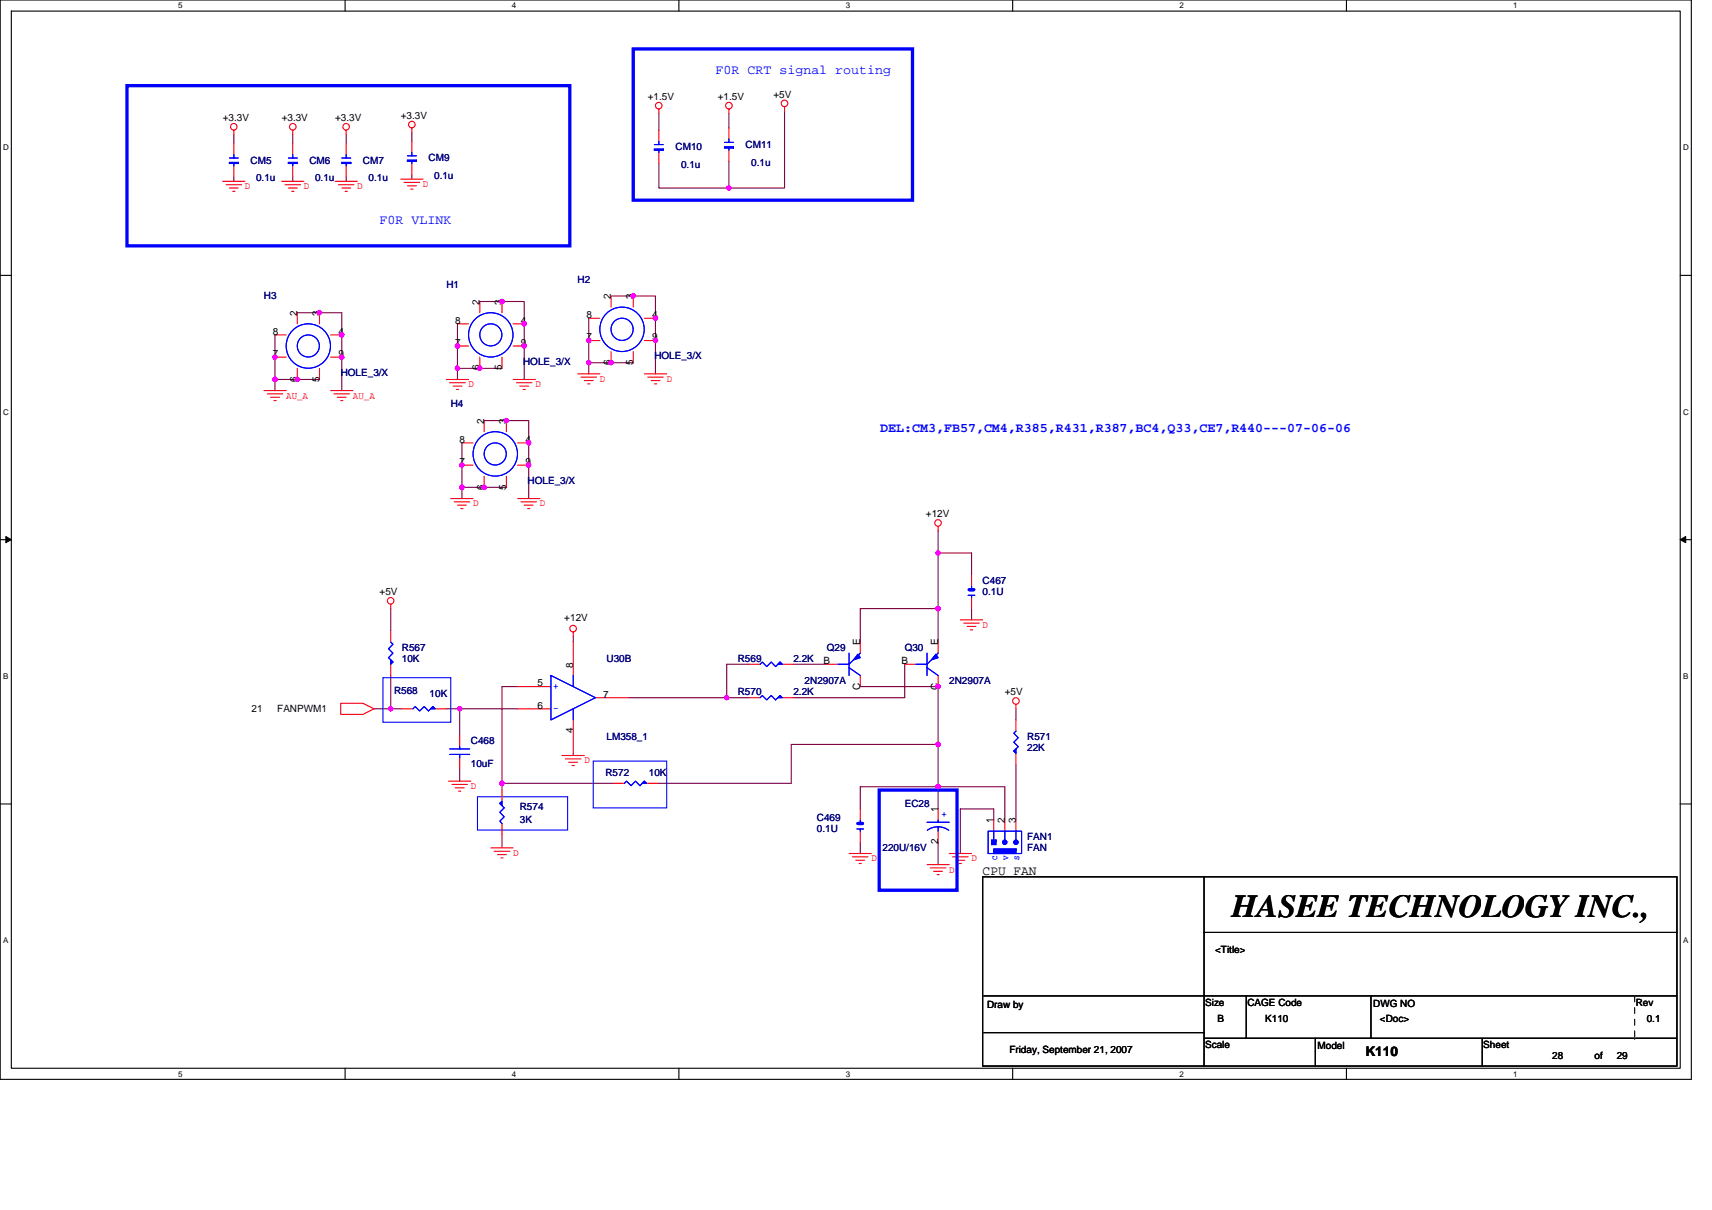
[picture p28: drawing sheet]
<svg xmlns="http://www.w3.org/2000/svg" width="297mm" height="210mm" viewBox="0 0 297 210" stroke-linecap="round" stroke-linejoin="round" font-family="sans-serif">
<defs><g id="words">
<text font-size="5.6" x="213.7" y="159">HASEE TECHNOLOGY INC.,</text>
<g font-size="2.3" fill="#00f">
<text x="124.2" y="12.8">F0R CRT signal routing</text>
<text x="65.9" y="38.9">F0R VLINK</text>
<text x="152.7" y="74.9">DEL:CM3,FB57,CM4,R385,R431,R387,BC4,Q33,CE7,R440---07-06-06</text>
</g>
<g font-size="2.3">
<text x="170.5" y="151.8">CPU FAN</text>
<text x="236.9" y="183.2">K110</text>
</g>
<g font-size="1.7">
<text x="112.4" y="17.4">+1.5V</text>
<text x="124.5" y="17.4">+1.5V</text>
<text x="134.2" y="17">+5V</text>
<text x="38.6" y="21">+3.3V</text>
<text x="48.9" y="21">+3.3V</text>
<text x="58.1" y="21">+3.3V</text>
<text x="69.5" y="20.7">+3.3V</text>
<text x="83.2" y="52.9" transform="rotate(-90 83.2 52.9)">2</text>
<text x="87.1" y="52.9" transform="rotate(-90 87.1 52.9)">3</text>
<text x="106" y="51.9" transform="rotate(-90 106 51.9)">2</text>
<text x="109.9" y="51.9" transform="rotate(-90 109.9 51.9)">3</text>
<text x="47.3" y="58.1">8</text>
<text x="51.6" y="54.8" transform="rotate(-90 51.6 54.8)">2</text>
<text x="55.4" y="54.8" transform="rotate(-90 55.4 54.8)">3</text>
<text x="58.7" y="58.1">4</text>
<text x="79" y="56.2">8</text>
<text x="90.4" y="56.2">4</text>
<text x="101.7" y="55.2">8</text>
<text x="101.7" y="59.1">7</text>
<text x="113.2" y="55.2">4</text>
<text x="113.2" y="59.1">9</text>
<text x="47.3" y="61.9">7</text>
<text x="58.7" y="61.9">9</text>
<text x="79" y="60">7</text>
<text x="83.2" y="64.3" transform="rotate(-90 83.2 64.3)">6</text>
<text x="87.1" y="64.3" transform="rotate(-90 87.1 64.3)">5</text>
<text x="90.4" y="60">9</text>
<text x="106" y="63.3" transform="rotate(-90 106 63.3)">6</text>
<text x="109.9" y="63.3" transform="rotate(-90 109.9 63.3)">5</text>
<text x="51.6" y="66.2" transform="rotate(-90 51.6 66.2)">6</text>
<text x="55.4" y="66.2" transform="rotate(-90 55.4 66.2)">5</text>
<text x="79.8" y="76.8">8</text>
<text x="84" y="73.5" transform="rotate(-90 84 73.5)">2</text>
<text x="87.8" y="73.5" transform="rotate(-90 87.8 73.5)">3</text>
<text x="91.2" y="76.8">4</text>
<text x="79.8" y="80.7">7</text>
<text x="91.2" y="80.7">9</text>
<text x="84" y="84.9" transform="rotate(-90 84 84.9)">6</text>
<text x="87.8" y="84.9" transform="rotate(-90 87.8 84.9)">5</text>
<text x="160.7" y="89.8">+12V</text>
<text x="65.9" y="103.3">+5V</text>
<text x="97.9" y="107.7">+12V</text>
<text x="149.2" y="112" transform="rotate(-90 149.2 112)">E</text>
<text x="162.7" y="112" transform="rotate(-90 162.7 112)">E</text>
<text x="93.3" y="119.1">5</text>
<text x="99.4" y="115.8" transform="rotate(-90 99.4 115.8)">8</text>
<text x="142.9" y="115.2">B</text>
<text x="149.2" y="119.8" transform="rotate(-90 149.2 119.8)">C</text>
<text x="156.4" y="115.2">B</text>
<text x="162.7" y="119.8" transform="rotate(-90 162.7 119.8)">C</text>
<text x="43.7" y="123.5">21</text>
<text x="48.1" y="123.5">FANPWM1</text>
<text x="93.3" y="122.9">6</text>
<text x="104.7" y="121">7</text>
<text x="174.3" y="120.6">+5V</text>
<text x="99.4" y="127.2" transform="rotate(-90 99.4 127.2)">4</text>
<text x="162.7" y="140.9" transform="rotate(-90 162.7 140.9)">1</text>
<text x="172.4" y="142.8" transform="rotate(-90 172.4 142.8)">1</text>
<text x="174.3" y="142.8" transform="rotate(-90 174.3 142.8)">2</text>
<text x="176.3" y="142.8" transform="rotate(-90 176.3 142.8)">3</text>
<text x="162.7" y="146.5" transform="rotate(-90 162.7 146.5)">2</text>
<text x="210.8" y="165.2">&lt;Title&gt;</text>
<text x="171.3" y="174.9">Draw by</text>
<text x="209.1" y="174.5">Size</text>
<text x="211.2" y="177.2">B</text>
<text x="216.4" y="174.5">CAGE Code</text>
<text x="219.5" y="177.2">K110</text>
<text x="238.2" y="174.7">DWG NO</text>
<text x="239.4" y="177.2">&lt;Doc&gt;</text>
<text x="283.8" y="174.5">Rev</text>
<text x="285.7" y="177.2">0.1</text>
<text x="175.1" y="182.6">Friday, September 21, 2007</text>
<text x="209.1" y="181.8">Scale</text>
<text x="228.6" y="182">Model</text>
<text x="257.4" y="181.8">Sheet</text>
<text x="269.3" y="183.8">28</text>
<text x="276.7" y="183.8">of</text>
<text x="280.5" y="183.8">29</text>
</g>
<g font-size="1.7" fill="#000080">
<text x="43.5" y="28.4">CM5</text>
<text x="53.7" y="28.4">CM6</text>
<text x="63" y="28.4">CM7</text>
<text x="74.4" y="28">CM9</text>
<text x="117.2" y="26.1">CM10</text>
<text x="118.2" y="29.1">0.1u</text>
<text x="129.4" y="25.7">CM11</text>
<text x="130.3" y="28.8">0.1u</text>
<text x="44.4" y="31.5">0.1u</text>
<text x="54.7" y="31.5">0.1u</text>
<text x="63.9" y="31.5">0.1u</text>
<text x="75.3" y="31.1">0.1u</text>
<text x="45.8" y="51.9">H3</text>
<text x="77.4" y="50">H1</text>
<text x="100.2" y="49">H2</text>
<text x="59.1" y="65.2">HOLE_3/X</text>
<text x="90.8" y="63.3">HOLE_3/X</text>
<text x="113.5" y="62.4">HOLE_3/X</text>
<text x="78.2" y="70.7">H4</text>
<text x="91.5" y="84">HOLE_3/X</text>
<text x="170.5" y="101.3">C467</text>
<text x="170.5" y="103.3">0.1U</text>
<text x="69.7" y="112.9">R567</text>
<text x="143.5" y="112.9">Q29</text>
<text x="157" y="112.9">Q30</text>
<text x="69.7" y="114.9">10K</text>
<text x="105.2" y="114.9">U30B</text>
<text x="128" y="114.9">R569</text>
<text x="137.7" y="114.9">2.2K</text>
<text x="139.6" y="118.7">2N2907A</text>
<text x="164.7" y="118.7">2N2907A</text>
<text x="68.4" y="120.5">R568</text>
<text x="74.5" y="120.8">10K</text>
<text x="128" y="120.6">R570</text>
<text x="137.7" y="120.6">2.2K</text>
<text x="81.7" y="129.1">C468</text>
<text x="105.2" y="128.4">LM358_1</text>
<text x="178.2" y="128.4">R571</text>
<text x="178.2" y="130.3">22K</text>
<text x="81.7" y="133">10uF</text>
<text x="105" y="134.5">R572</text>
<text x="112.6" y="134.5">10K</text>
<text x="90.2" y="140.5">R574</text>
<text x="90.2" y="142.9">3K</text>
<text x="141.7" y="142.5">C469</text>
<text x="157" y="140">EC28</text>
<text x="141.7" y="144.4">0.1U</text>
<text x="153.1" y="147.7">220U/16V</text>
<text x="178.2" y="145.7">FAN1</text>
<text x="178.2" y="147.7">FAN</text>
</g>
<g font-size="1.7" fill="#f00">
<text x="42.5" y="32.8">D</text>
<text x="52.7" y="32.8">D</text>
<text x="62" y="32.8">D</text>
<text x="73.4" y="32.4">D</text>
<text x="49.7" y="69.1">AU_A</text>
<text x="61.2" y="69.1">AU_A</text>
<text x="81.3" y="67.2">D</text>
<text x="92.9" y="67.2">D</text>
<text x="104.1" y="66.2">D</text>
<text x="115.7" y="66.2">D</text>
<text x="82.1" y="87.9">D</text>
<text x="93.7" y="87.9">D</text>
<text x="170.5" y="108.9">D</text>
<text x="81.7" y="136.9">D</text>
<text x="101.4" y="132.4">D</text>
<text x="89" y="148.5">D</text>
<text x="151.2" y="149.4">D</text>
<text x="168.6" y="149.4">D</text>
<text x="164.7" y="151.4">D</text>
</g>
<g font-size="1.7" fill="#00f">
<text x="96" y="119.5">+</text>
<text x="96" y="123.4">-</text>
<text x="163.3" y="141.7">+</text>
</g>
<g font-size="1.4">
<text x="30.9" y="1.5">5</text>
<text x="88.8" y="1.5">4</text>
<text x="146.7" y="1.5">3</text>
<text x="204.7" y="1.5">2</text>
<text x="262.6" y="1.5">1</text>
<text x=".5" y="26.1">D</text>
<text x="292" y="26.1">D</text>
<text x=".5" y="71.9">C</text>
<text x="292" y="71.9">C</text>
<text x=".5" y="117.8">B</text>
<text x="292" y="117.8">B</text>
<text x=".5" y="163.6">A</text>
<text x="292" y="163.6">A</text>
<text x="30.9" y="186.8">5</text>
<text x="88.8" y="186.8">4</text>
<text x="146.7" y="186.8">3</text>
<text x="204.7" y="186.8">2</text>
<text x="262.6" y="186.8">1</text>
</g>
<g font-size="1.3" fill="#00f">
<text x="173" y="149.2" transform="rotate(-90 173 149.2)">C</text>
<text x="174.9" y="149.2" transform="rotate(-90 174.9 149.2)">V</text>
<text x="176.8" y="149.2" transform="rotate(-90 176.8 149.2)">S</text>
</g>
</g></defs>
<path d="M0 0h293.5v187.2h-293.5zM2 1.9h289.5v183.4h-289.5z" fill="none" stroke="#000" stroke-width=".19"/>
<g fill="#fff">
<path d="M30.9 .2h.8v1.6h-.8z"/>
<path d="M30.9 185.5h.8v1.6h-.8z"/>
</g>
<path d="M59.9 0v1.9M59.9 185.3v1.9" fill="none" stroke="#000" stroke-width=".19"/>
<g fill="#fff">
<path d="M88.8 .2h.8v1.6h-.8z"/>
<path d="M88.8 185.5h.8v1.6h-.8z"/>
</g>
<path d="M117.8 0v1.9M117.8 185.3v1.9" fill="none" stroke="#000" stroke-width=".19"/>
<g fill="#fff">
<path d="M146.7 .2h.8v1.6h-.8z"/>
<path d="M146.7 185.5h.8v1.6h-.8z"/>
</g>
<path d="M175.7 0v1.9M175.7 185.3v1.9" fill="none" stroke="#000" stroke-width=".19"/>
<g fill="#fff">
<path d="M204.7 .2h.7v1.6h-.7z"/>
<path d="M204.7 185.5h.7v1.6h-.7z"/>
</g>
<path d="M233.6 0v1.9M233.6 185.3v1.9" fill="none" stroke="#000" stroke-width=".19"/>
<g fill="#fff">
<path d="M262.6 .2h.7v1.6h-.7z"/>
<path d="M262.6 185.5h.7v1.6h-.7z"/>
<path d="M.5 24.8h1v1.6h-1z"/>
<path d="M292 24.8h1v1.6h-1z"/>
<path d="M.5 70.7h1v1.5h-1z"/>
<path d="M292 70.7h1v1.5h-1z"/>
</g>
<path d="M0 47.8h2M291.5 47.8h2" fill="none" stroke="#000" stroke-width=".19"/>
<g fill="#fff">
<path d="M.5 116.5h.9v1.6h-.9z"/>
<path d="M292 116.5h.9v1.6h-.9z"/>
</g>
<path d="M0 93.6h2M291.5 93.6h2" fill="none" stroke="#000" stroke-width=".19"/>
<path d="M1 93.1l1 .5-1 .5zM291.5 93.6l1-.5v1z" fill="#000" stroke="#000" stroke-width=".17"/>
<g fill="#fff">
<path d="M.5 162.4h.9v1.5h-.9z"/>
<path d="M292 162.4h.9v1.5h-.9z"/>
</g>
<path d="M0 139.5h2M291.5 139.5h2M170.5 152.1h120.5v32.8h-120.5zM208.9 152.1v32.8M170.7 179.1h38.2M170.7 172.8h120.3M208.9 161.8h82.1M216.2 172.8v7.3M237.9 172.8v7.3M208.9 180.1h82.1M228.2 180.1v4.8M257.2 180.1v4.8" fill="none" stroke="#000" stroke-width=".19"/>
<g fill="none" stroke="#800040" stroke-width=".19">
<path d="M114.3 19.7v2.9M126.5 19.7v2.5M136.1 19.3v13.3h-9.6M40.6 23.3v1.6M40.6 30.7v.8M50.8 23.3v1.6M50.8 30.7v.8M60.1 23.3v1.6M60.1 30.7v.8M71.5 23v1.5M71.5 30.3v.8M114.3 28.4v4.2h12.2"/>
<path d="M126.5 28v4.6M47.7 58.1v9.7M51.6 54.3h7.7v13.5M79.4 56.2v9.6M83.2 52.3h7.7v13.5M102.1 55.2v9.7M106 51.4h7.7v13.5M47.7 65.8h7.7M79.4 63.9h7.7M80.2 76.8v9.7M84 73h7.7v13.5M102.1 62.9h7.8"/>
<path d="M80.2 84.5h7.7M162.8 95.9h5.8v3.9M162.8 92.1v19.3M67.8 105.6v3.9M67.8 117.2v5.8M89.8 119.1h-2.7v18M99.5 110.4v1M130 115.2h-3.9v5.8M137.7 115.2h5.8M149.3 119.1h13.5v21.2M157 115.2v5.8h-19.3M162.8 105.6h-13.5v5.8"/>
<path d="M168.6 105.6v1.9M64.9 123h4.8M77.4 123h12.4M79.8 123v4.6M79.8 133.4v2.1M87.1 135.9h19.3M99.5 130.7v.4M109.1 121h20.9M162.8 129.1h-25.5v6.8h-23.2M176.3 123v1.9M176.3 132.6v9.7M87.1 144.8v2.3"/>
<path d="M149.3 140.3v-3.8h25v5.8M149.3 146.1v2M162.8 146.1v3.9M172.4 142.3v-2h-5.8v7.8"/>
</g>
<g fill="#f0f" stroke="#f0f" stroke-width=".19">
<circle cx="79.8" cy="122.9" r=".38"/>
<circle cx="67.8" cy="122.9" r=".38"/>
<circle cx="162.8" cy="95.9" r=".38"/>
<circle cx="87.1" cy="135.9" r=".38"/>
<circle cx="162.8" cy="136.5" r=".38"/>
<circle cx="162.8" cy="129.1" r=".38"/>
<circle cx="162.8" cy="105.6" r=".38"/>
<circle cx="126.1" cy="121" r=".38"/>
<circle cx="162.8" cy="119.1" r=".38"/>
<circle cx="79.4" cy="63.9" r=".38"/>
<circle cx="87.1" cy="52.3" r=".38"/>
<circle cx="91" cy="56.2" r=".38"/>
<circle cx="91" cy="60" r=".38"/>
<circle cx="79.4" cy="60" r=".38"/>
<circle cx="83.2" cy="63.9" r=".38"/>
<circle cx="102.2" cy="62.9" r=".38"/>
<circle cx="109.9" cy="51.3" r=".38"/>
<circle cx="113.7" cy="55.2" r=".38"/>
<circle cx="113.7" cy="59.1" r=".38"/>
<circle cx="102.1" cy="59.1" r=".38"/>
<circle cx="106" cy="62.9" r=".38"/>
<circle cx="80.1" cy="84.5" r=".38"/>
<circle cx="87.9" cy="72.9" r=".38"/>
<circle cx="91.7" cy="76.8" r=".38"/>
<circle cx="91.7" cy="80.7" r=".38"/>
<circle cx="80.1" cy="80.7" r=".38"/>
<circle cx="84" cy="84.5" r=".38"/>
<circle cx="47.7" cy="62" r=".38"/>
<circle cx="55.4" cy="54.2" r=".38"/>
<circle cx="59.3" cy="62" r=".38"/>
<circle cx="59.3" cy="58.1" r=".38"/>
<circle cx="51.6" cy="65.8" r=".38"/>
<circle cx="47.7" cy="65.8" r=".38"/>
<circle cx="126.5" cy="32.6" r=".38"/>
</g>
<g fill="none" stroke="#f00" stroke-width=".19">
<path d="M114.3 18.9v.8M126.5 18.9v.8M136.1 18.5v.8M38.6 31.5h3.9M39.2 32h2.7M39.8 32.6h1.5M40.4 33.2h.4M40.6 22.6v.7M40.6 24.9v1.9M40.6 28.8v1.9M48.9 31.5h3.8M49.5 32h2.7"/>
<path d="M50 32.6h1.6M50.6 33.2h.4M50.8 22.6v.7M50.8 24.9v1.9M50.8 28.8v1.9M58.1 31.5h3.9M58.7 32h2.7M59.3 32.6h1.6M59.9 33.2h.4M60.1 22.6v.7M60.1 24.9v1.9M60.1 28.8v1.9"/>
<path d="M69.5 31.1h3.9M70.1 31.6h2.7M70.7 32.2h1.5M71.3 32.8h.3M71.5 22.2v.8M71.5 24.5v1.9M71.5 28.4v1.9M114.3 22.6v1.9M114.3 26.4v2M126.5 22.2v1.9M126.5 26.1v1.9M47.7 58.1h2"/>
<path d="M51.6 54.3v1.9M55.4 54.3v1.9M57.4 58.1h1.9M79.4 56.2h1.9M83.2 52.3v2M87.1 52.3v2M89 56.2h1.9M102.1 55.2h2M102.1 59.1h2M106 51.4v1.9M109.9 51.4v1.9M111.8 55.2h1.9"/>
<path d="M111.8 59.1h1.9M45.8 67.8h3.9M46.4 68.3h2.7M46.9 68.9h1.6M47.5 69.5h.4M47.7 62h2M51.6 63.9v1.9M55.4 63.9v1.9M57.4 67.8h3.8M57.4 62h1.9M58 68.3h2.6M58.5 68.9h1.6"/>
<path d="M59.1 69.5h.4M77.4 65.8h3.9M78 66.4h2.7M78.6 67h1.6M79.2 67.6h.4M79.4 60h1.9M80.2 76.8h1.9M83.2 62v1.9M84 73v1.9M87.1 62v1.9M87.9 73v1.9M89 65.8h3.9"/>
<path d="M89 60h1.9M89.6 66.4h2.7M89.8 76.8h1.9M90.2 67h1.5M90.8 67.6h.3M100.2 64.9h3.9M100.8 65.4h2.7M101.4 66h1.5M102 66.6h.3M106 61v1.9M109.9 61v1.9M111.8 64.9h3.9"/>
<path d="M112.4 65.4h2.7M113 66h1.5M113.5 66.6h.4M78.2 86.5h3.9M78.8 87.1h2.7M79.4 87.6h1.5M79.9 88.2h.4M80.2 80.7h1.9M84 82.6v1.9M87.9 82.6v1.9M89.8 86.5h3.9M89.8 80.7h1.9"/>
<path d="M90.4 87.1h2.7M90.9 87.6h1.6M91.5 88.2h.4M162.8 91.3v.8M168.6 99.8v1.9M67.8 104.8v.8M67.8 109.5v1.9M67.8 115.2v2M89.8 119.1h5.8M99.5 109.6v.8M99.5 111.4v5.8M130 115.2h1.9"/>
<path d="M135.7 115.2h2M143.5 115.2h1.9M149.3 111.4v1.9M149.3 117.2v1.9M157 115.2h1.9M162.8 111.4v1.9M162.8 117.2v1.9M166.6 107.5h3.9M167.2 108.1h2.7M167.8 108.7h1.5M168.4 109.3h.4M168.6 103.7v1.9"/>
<path d="M59.1 122h3.9l1.9 1-1.9 .9h-3.9zM69.7 123h1.9M75.5 123h1.9M77.8 135.5h3.9M78.4 136.1h2.7M79 136.7h1.5M79.6 137.2h.3M79.8 127.6v1.9M79.8 131.5v1.9M87.1 137.1v1.9M89.8 123h5.8M97.5 131.1h3.9"/>
<path d="M98.1 131.7h2.7M98.7 132.2h1.5M99.2 132.8h.4M99.5 124.9v5.8M103.3 121h5.8M106.4 135.9h1.9M112.2 135.9h1.9M130 121h1.9M135.7 121h2M176.3 122.2v.8M176.3 124.9v1.9M176.3 130.7v1.9"/>
<path d="M85.2 147.1h3.8M85.7 147.7h2.8M86.3 148.3h1.6M86.9 148.8h.4M87.1 142.9v1.9M147.3 148.1h3.9M147.9 148.6h2.7M148.5 149.2h1.5M149.1 149.8h.4M149.3 140.3v2M149.3 144.2v1.9M160.8 150h3.9"/>
<path d="M161.4 150.6h2.7M162 151.2h1.5M162.6 151.7h.4M162.8 140.3v2M162.8 144.2v1.9M164.7 148.1h3.9M165.3 148.6h2.7M165.9 149.2h1.5M166.4 149.8h.4M172.4 142.3v1.9M174.3 142.3v1.9M176.3 142.3v1.9"/>
<circle cx="114.3" cy="18.3" r=".57"/>
<circle cx="126.5" cy="18.3" r=".57"/>
<circle cx="136.1" cy="17.9" r=".57"/>
<circle cx="40.6" cy="22" r=".57"/>
<circle cx="50.8" cy="22" r=".57"/>
<circle cx="60" cy="22" r=".57"/>
<circle cx="71.5" cy="21.6" r=".57"/>
<circle cx="162.7" cy="90.7" r=".57"/>
<circle cx="67.8" cy="104.2" r=".57"/>
<circle cx="99.4" cy="109" r=".57"/>
<circle cx="176.3" cy="121.6" r=".57"/>
</g>
<path d="M283.6 172.8v7.3M283.6 180.1h.1" fill="none" stroke="#fff" stroke-width=".17" stroke-dasharray="1 1 1 1 1 1 1 1"/>
<path d="M283.6 172.8v7.3M283.6 180.1h.1" fill="none" stroke="#000" stroke-width=".17" stroke-dasharray="1 1 1 1 1 1 1 1"/>
<g fill="none" stroke="#00f" stroke-width=".19">
<path d="M39.8 27.4h1.5M40.6 26.8v.6M40.6 28.4v.4M50 27.4h1.6M50.8 26.8v.6M50.8 28.4v.4M59.3 27.4h1.6M60.1 26.8v.6M60.1 28.4v.4M70.7 27h1.5M71.5 26.4v.6M71.5 28v.4"/>
<path d="M113.5 25.1h1.6M114.3 24.5v.6M114.3 26.1v.3M125.7 24.7h1.6M126.5 24.1v.6M126.5 25.7v.4M66.4 117.6h11.8v7.7h-11.8zM67.8 111.4l.4 .4-.8 .7 .8 .8-.8 .8 .8 .8M95.6 117.2l7.7 3.8-7.7 3.9zM99.5 117.2v1.9M135.4 114.9l-.8 .7-.8-.7-.8 .7-.7-.7-.4 .3M147.3 115.8l2 1.4"/>
<path d="M147.3 113.3v3.9M149.3 113.3l-2 1.9h-1.9M160.8 115.8l2 1.4M160.8 113.3v3.9M162.8 113.3l-2 1.9h-1.9M168 103.3h1.1M168.6 101.7v.6M168.6 103.3v.4M75.1 122.6l-.7 .7-.8-.7-.8 .7-.8-.7-.4 .4M78 130.9h3.5M78 129.9h3.5M79.8 129.5v.4"/>
<path d="M79.8 130.9v.6M82.8 138.2h15.7v5.8h-15.7zM86.7 139.4l.8 .7-.8 .8 .8 .8-.8 .8 .4 .4M99.5 123v1.9M102.9 132h12.8v8.1h-12.8zM111.8 135.5l-.8 .8-.7-.8-.8 .8-.8-.8-.4 .4M135.4 120.6l-.8 .8-.8-.8-.8 .8-.7-.8-.4 .4M176.3 126.8l-.4 .4 .8 .8-.8 .8 .8 .7-.8 .8M148.7 143.8h1.1M149.3 142.3v.6M149.3 143.8v.4M160.8 142.6h3.9"/>
<path d="M160.9 144a3.1 3.1 0 0 1 3.7 0M162.8 142.3v.3M162.8 143.4v.8M171.4 144.2h5.8v3.9h-5.8zM172.4 144.2v1.9M174.3 144.2v1.9M174.3 147.5v.6M176.3 144.2v1.9"/>
<circle cx="85.2" cy="58.1" r="3.8"/>
<circle cx="85.2" cy="58.1" r="1.92"/>
<circle cx="107.9" cy="57.1" r="3.9"/>
<circle cx="107.9" cy="57.1" r="1.92"/>
<circle cx="53.5" cy="60" r="3.8"/>
<circle cx="53.5" cy="60" r="1.92"/>
<circle cx="85.9" cy="78.7" r="1.92"/>
<circle cx="85.9" cy="78.7" r="3.9"/>
</g>
<path d="M22 14.9h76.9v27.8h-76.9zM109.9 8.5h48.4v26.2h-48.4zM168.2 102.3h.7M152.5 137.1h13.5v17.3h-13.5zM148.9 142.9h.7" fill="none" stroke="#00f" stroke-width=".57"/>
<g fill="#00f" stroke="#00f" stroke-width=".19">
<path d="M162.4 113.5l.4 .6-1.2 .4z" fill-rule="evenodd"/>
<path d="M162.4 113.5l.4 .6-1.2 .4z" fill-rule="evenodd"/>
<path d="M111.4 135.9l.4-.4 .4 .4z" fill-rule="evenodd"/>
<path d="M111.4 135.9l.4-.4 .4 .4z" fill-rule="evenodd"/>
<path d="M135 115.2l.4-.3 .3 .3z" fill-rule="evenodd"/>
<path d="M135 115.2l.4-.3 .3 .3z" fill-rule="evenodd"/>
<path d="M75.1 122.6l.4 .4h-.8z" fill-rule="evenodd"/>
<path d="M75.1 122.6l.4 .4h-.8z" fill-rule="evenodd"/>
<path d="M50 28.2v.2h1.6v-.2z" fill-rule="evenodd"/>
<path d="M50 28.2v.2h1.6v-.2z" fill-rule="evenodd"/>
<path d="M113.5 25.9v.2h1.6v-.2z" fill-rule="evenodd"/>
<path d="M113.5 25.9v.2h1.6v-.2z" fill-rule="evenodd"/>
<path d="M175.9 130.3l.4-.4v.8z" fill-rule="evenodd"/>
<path d="M175.9 130.3l.4-.4v.8z" fill-rule="evenodd"/>
<path d="M59.3 28.2v.2h1.6v-.2z" fill-rule="evenodd"/>
<path d="M59.3 28.2v.2h1.6v-.2z" fill-rule="evenodd"/>
<path d="M125.7 25.5v.2h1.6v-.2z" fill-rule="evenodd"/>
<path d="M125.7 25.5v.2h1.6v-.2z" fill-rule="evenodd"/>
<path d="M172 145.7v.8h.8v-.8z" fill-rule="evenodd"/>
<path d="M172.4 147.3v.8h3.9v-.8z" fill-rule="evenodd"/>
<path d="M172 145.7v.8h.8v-.8z" fill-rule="evenodd"/>
<path d="M172.4 147.3v.8h3.9v-.8z" fill-rule="evenodd"/>
<path d="M39.8 28.2v.2h1.5v-.2z" fill-rule="evenodd"/>
<path d="M39.8 28.2v.2h1.5v-.2z" fill-rule="evenodd"/>
<path d="M67.8 114.5l.4 .4-.4 .3z" fill-rule="evenodd"/>
<path d="M67.8 114.5l.4 .4-.4 .3z" fill-rule="evenodd"/>
<path d="M70.7 27.8v.2h1.5v-.2z" fill-rule="evenodd"/>
<path d="M70.7 27.8v.2h1.5v-.2z" fill-rule="evenodd"/>
<path d="M135 121l.4-.4 .3 .4z" fill-rule="evenodd"/>
<path d="M135 121l.4-.4 .3 .4z" fill-rule="evenodd"/>
<path d="M148.9 113.5l.4 .6-1.2 .4z" fill-rule="evenodd"/>
<path d="M148.9 113.5l.4 .6-1.2 .4z" fill-rule="evenodd"/>
<path d="M87.1 139v.8l-.4-.4z" fill-rule="evenodd"/>
<path d="M87.1 139v.8l-.4-.4z" fill-rule="evenodd"/>
<circle cx="174.3" cy="146.1" r=".38"/>
<circle cx="176.3" cy="146.1" r=".38"/>
</g>
<use href="#words"/>
</svg>
